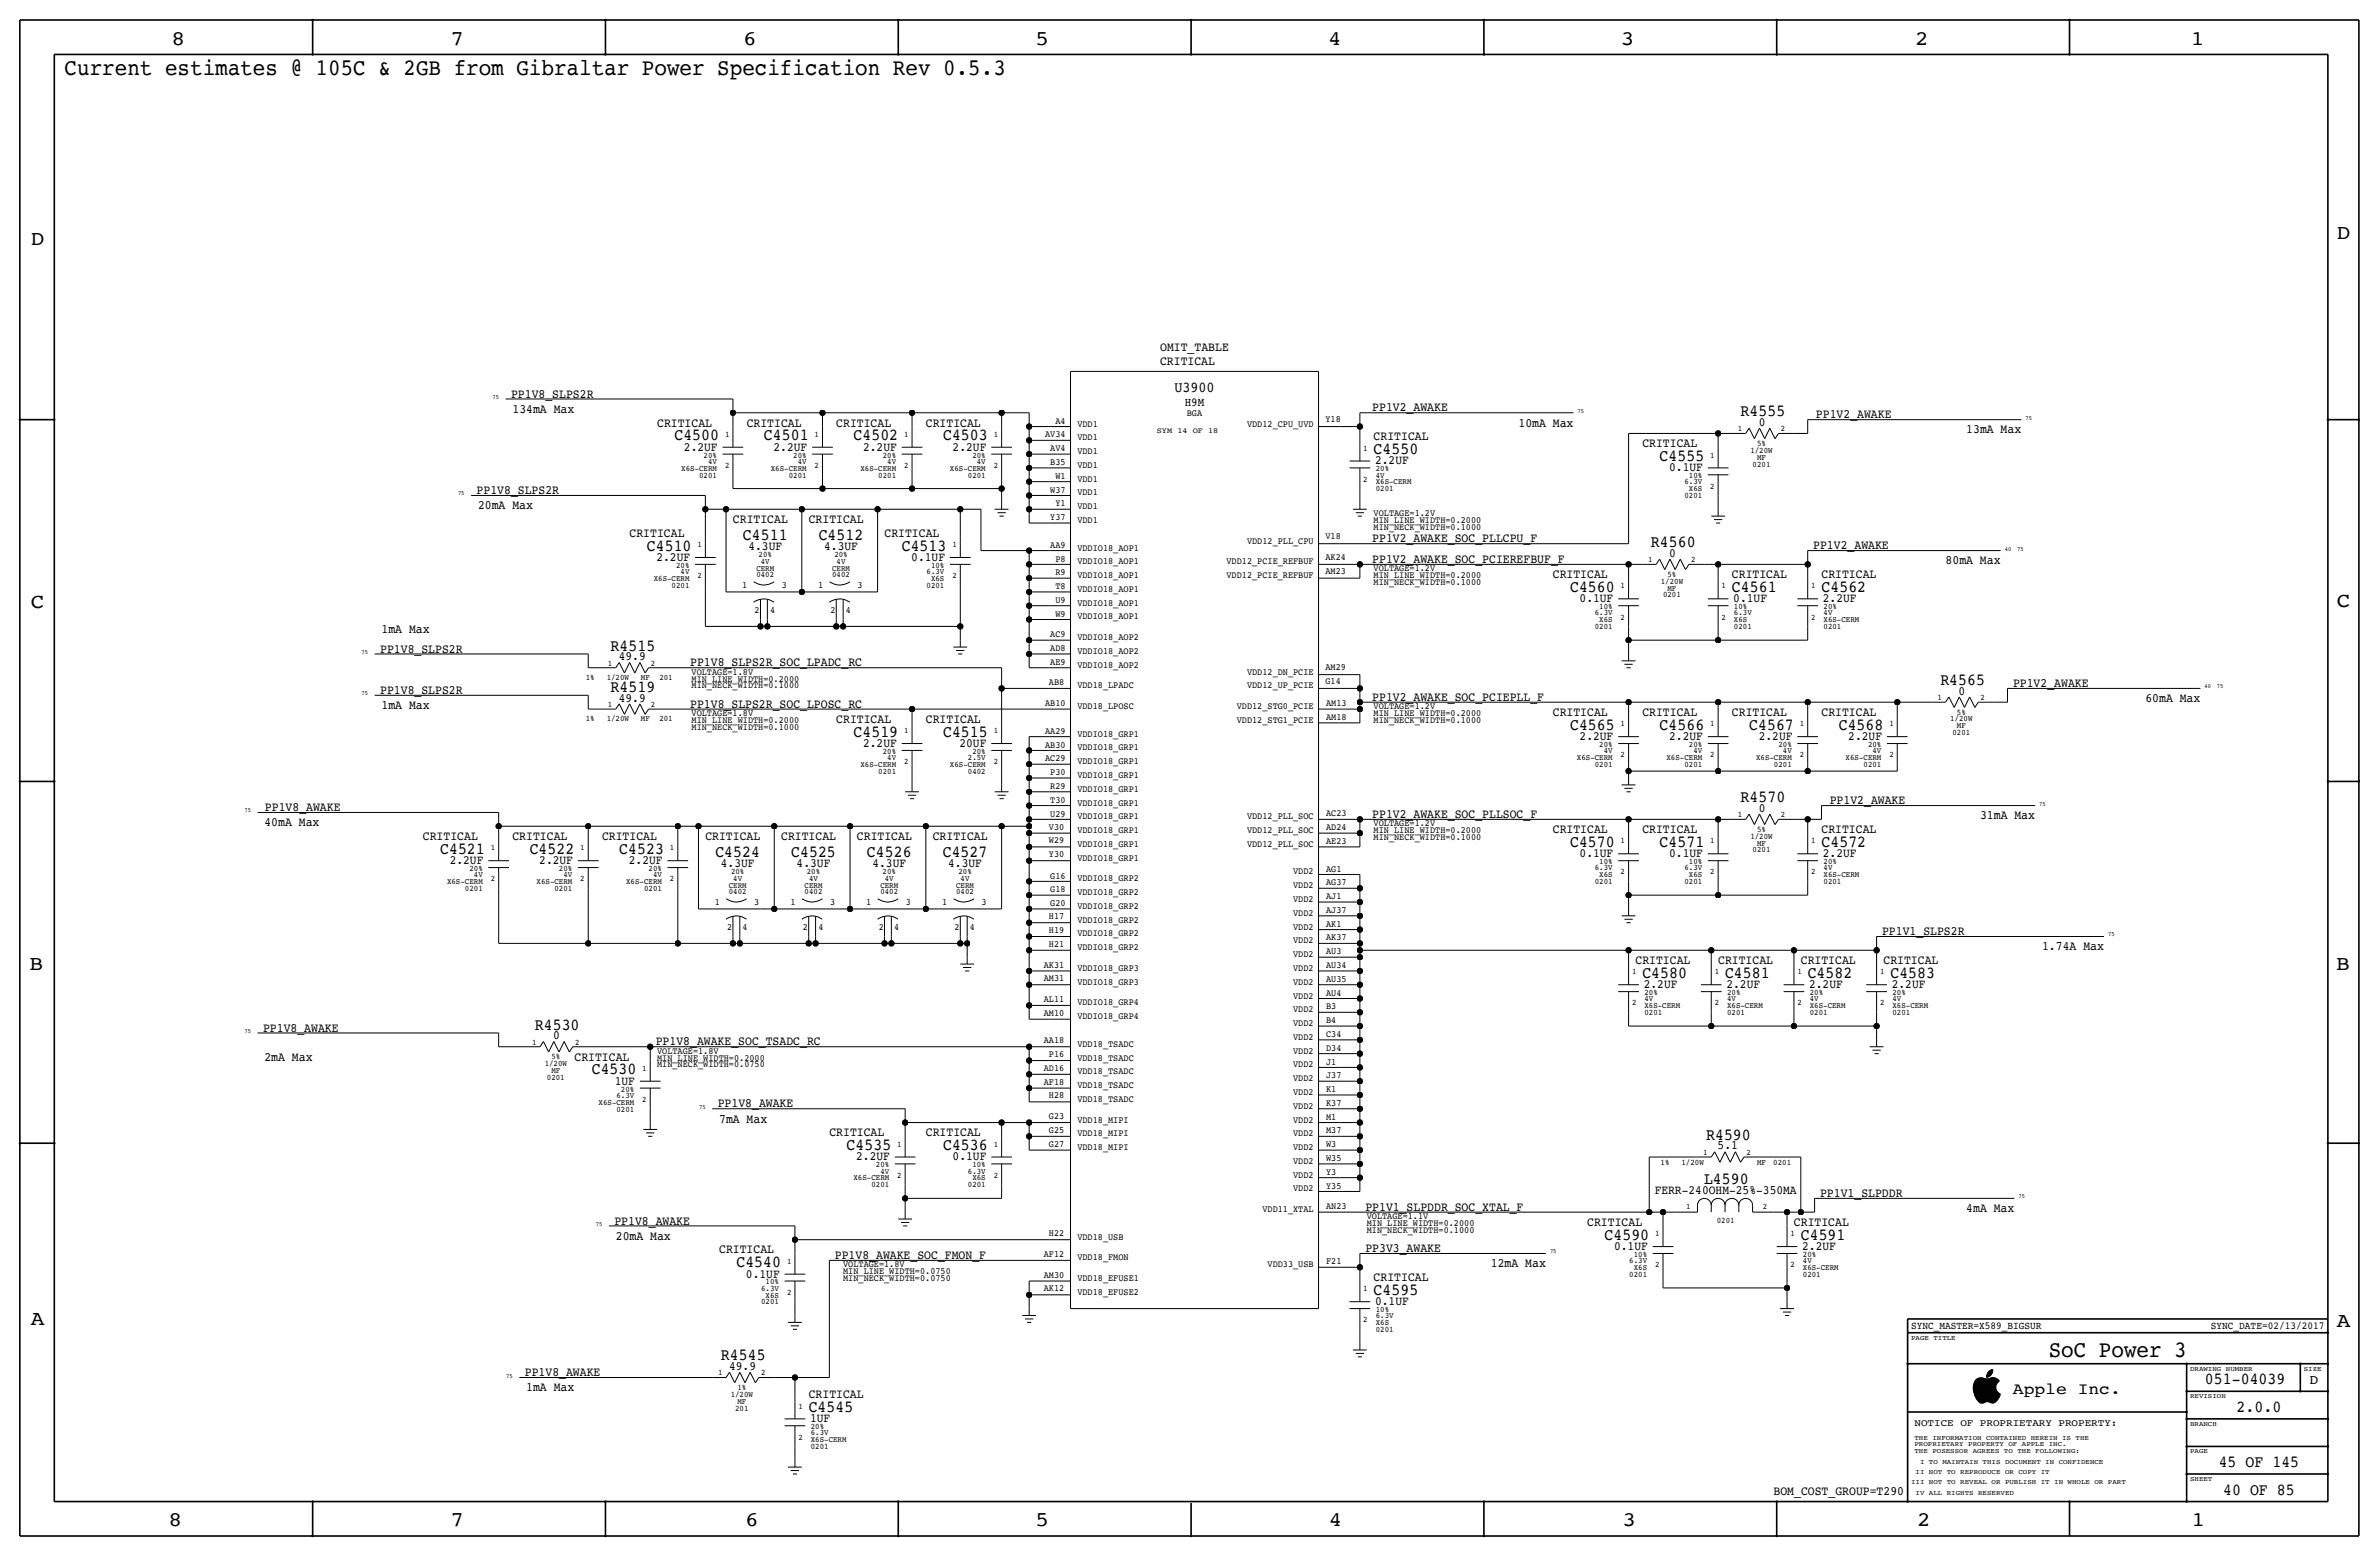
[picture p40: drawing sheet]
<svg xmlns="http://www.w3.org/2000/svg" width="877mm" height="574mm" viewBox="0 0 877 574" stroke-linecap="round" stroke-linejoin="round" font-family="sans-serif">
<defs><g id="words">
<g font-size="8.6">
<text x="23.8" y="27.7">Current estimates @ 105C &amp; 2GB from Gibraltar Power Specification Rev 0.5.3</text>
<text x="755.3" y="500.1">SoC Power 3</text>
</g>
<g font-size="7.6">
<text x="63.2" y="16.5">8</text>
<text x="166.1" y="16.5">7</text>
<text x="274" y="16.5">6</text>
<text x="381.7" y="16.5">5</text>
<text x="489.7" y="16.5">4</text>
<text x="597.6" y="16.5">3</text>
<text x="706.1" y="16.5">2</text>
<text x="807.7" y="16.5">1</text>
<text x="861.5" y="88.1">D</text>
<text x="11.4" y="90.4">D</text>
<text x="11.4" y="224.3">C</text>
<text x="861.5" y="223.8">C</text>
<text x="10.8" y="357.6">B</text>
<text x="861.3" y="357.4">B</text>
<text x="11.3" y="488.4">A</text>
<text x="861.5" y="489.2">A</text>
<text x="62.2" y="562.6">8</text>
<text x="166" y="562.6">7</text>
<text x="274.8" y="562.6">6</text>
<text x="381.7" y="562.6">5</text>
<text x="489.9" y="562.6">4</text>
<text x="598.1" y="562.6">3</text>
<text x="706.8" y="562.6">2</text>
<text x="807.9" y="562.6">1</text>
</g>
<g font-size="6.2">
<text x="641.7" y="153.4">R4555</text>
<text x="248.6" y="162.3">C4500</text>
<text x="281.6" y="162.3">C4501</text>
<text x="314.7" y="162.3">C4502</text>
<text x="347.7" y="162.3">C4503</text>
<text x="506.4" y="167.4">C4550</text>
<text x="611.8" y="169.9">C4555</text>
<text x="238.5" y="202.9">C4510</text>
<text x="273.9" y="198.9">C4511</text>
<text x="301.8" y="198.9">C4512</text>
<text x="332.4" y="202.9">C4513</text>
<text x="608.7" y="201.7">R4560</text>
<text x="578.8" y="218.2">C4560</text>
<text x="638.5" y="218.2">C4561</text>
<text x="671.5" y="218.2">C4562</text>
<text x="225.1" y="239.8">R4515</text>
<text x="225.1" y="255">R4519</text>
<text x="715.3" y="252.5">R4565</text>
<text x="578.8" y="269">C4565</text>
<text x="611.8" y="269">C4566</text>
<text x="644.9" y="269">C4567</text>
<text x="677.9" y="269">C4568</text>
<text x="314.7" y="271.5">C4519</text>
<text x="347.7" y="271.5">C4515</text>
<text x="641.7" y="295.7">R4570</text>
<text x="162.3" y="314.7">C4521</text>
<text x="195.3" y="314.7">C4522</text>
<text x="228.3" y="314.7">C4523</text>
<text x="263.7" y="315.7">C4524</text>
<text x="291.7" y="315.7">C4525</text>
<text x="319.6" y="315.7">C4526</text>
<text x="347.6" y="315.7">C4527</text>
<text x="578.8" y="312.2">C4570</text>
<text x="611.8" y="312.2">C4571</text>
<text x="671.5" y="312.2">C4572</text>
<text x="605.5" y="360.4">C4580</text>
<text x="636" y="360.4">C4581</text>
<text x="666.4" y="360.4">C4582</text>
<text x="696.9" y="360.4">C4583</text>
<text x="197.2" y="379.5">R4530</text>
<text x="218.1" y="396">C4530</text>
<text x="312.1" y="423.9">C4535</text>
<text x="347.7" y="423.9">C4536</text>
<text x="629" y="420.1">R4590</text>
<text x="628.2" y="436.4">L4590</text>
<text x="591.5" y="456.9">C4590</text>
<text x="663.9" y="456.9">C4591</text>
<text x="271.5" y="467.1">C4540</text>
<text x="506.4" y="477.3">C4595</text>
<text x="265.8" y="501.4">R4545</text>
<text x="812.9" y="510.3">051-04039</text>
<text x="298.1" y="520.4">C4545</text>
<text x="824.6" y="520.4">2.0.0</text>
<text x="818" y="540.8">45 OF 145</text>
<text x="819.6" y="550.9">40 OF 85</text>
</g>
<text font-size="6" x="742.1" y="513.9">Apple Inc.</text>
<text font-size="5.6" x="432.9" y="144.5">U3900</text>
<text font-size="5" x="851.5" y="510.3">D</text>
<g font-size="4.7">
<text x="427.7" y="129.3">OMIT_TABLE</text>
<text x="427.7" y="134.4">CRITICAL</text>
<text x="188.4" y="146.6">PP1V8_SLPS2R</text>
<text x="188.9" y="152.2">134mA Max</text>
<text x="505.9" y="151.6">PP1V2_AWAKE</text>
<text x="669.5" y="154.2">PP1V2_AWAKE</text>
<text x="242.3" y="157.2">CRITICAL</text>
<text x="275.3" y="157.2">CRITICAL</text>
<text x="308.3" y="157.2">CRITICAL</text>
<text x="341.3" y="157.2">CRITICAL</text>
<text x="559.8" y="157.2">10mA Max</text>
<text x="648.4" y="157">0</text>
<text x="724.9" y="159.8">13mA Max</text>
<text x="252.1" y="166.1">2.2UF</text>
<text x="285.2" y="166.1">2.2UF</text>
<text x="318.2" y="166.1">2.2UF</text>
<text x="351.2" y="166.1">2.2UF</text>
<text x="506.4" y="162.3">CRITICAL</text>
<text x="605.5" y="164.8">CRITICAL</text>
<text x="506.9" y="171.2">2.2UF</text>
<text x="615.4" y="173.7">0.1UF</text>
<text x="175.7" y="182.1">PP1V8_SLPS2R</text>
<text x="176.2" y="187.7">20mA Max</text>
<text x="232.1" y="197.9">CRITICAL</text>
<text x="270.2" y="192.8">CRITICAL</text>
<text x="298.1" y="192.8">CRITICAL</text>
<text x="326.1" y="197.9">CRITICAL</text>
<text x="275.9" y="202.7">4.3UF</text>
<text x="303.8" y="202.7">4.3UF</text>
<text x="505.9" y="199.9">PP1V2_AWAKE_SOC_PLLCPU_F</text>
<text x="668.5" y="202.4">PP1V2_AWAKE</text>
<text x="242" y="206.8">2.2UF</text>
<text x="336" y="206.8">0.1UF</text>
<text x="505.9" y="207.5">PP1V2_AWAKE_SOC_PCIEREFBUF_F</text>
<text x="615.4" y="205.2">0</text>
<text x="717.3" y="208">80mA Max</text>
<text x="572.5" y="213.1">CRITICAL</text>
<text x="638.5" y="213.1">CRITICAL</text>
<text x="671.5" y="213.1">CRITICAL</text>
<text x="582.3" y="222">0.1UF</text>
<text x="639" y="222">0.1UF</text>
<text x="672" y="222">2.2UF</text>
<text x="140.7" y="233.4">1mA Max</text>
<text x="140.2" y="240.5">PP1V8_SLPS2R</text>
<text x="228.1" y="243.3">49.9</text>
<text x="254.5" y="245.6">PP1V8_SLPS2R_SOC_LPADC_RC</text>
<text x="140.2" y="255.8">PP1V8_SLPS2R</text>
<text x="722.1" y="256">0</text>
<text x="742.1" y="253.2">PP1V2_AWAKE</text>
<text x="140.7" y="261.4">1mA Max</text>
<text x="228.1" y="258.6">49.9</text>
<text x="254.5" y="260.9">PP1V8_SLPS2R_SOC_LPOSC_RC</text>
<text x="505.9" y="258.3">PP1V2_AWAKE_SOC_PCIEPLL_F</text>
<text x="572.5" y="263.9">CRITICAL</text>
<text x="605.5" y="263.9">CRITICAL</text>
<text x="638.5" y="263.9">CRITICAL</text>
<text x="671.5" y="263.9">CRITICAL</text>
<text x="790.9" y="258.8">60mA Max</text>
<text x="308.3" y="266.4">CRITICAL</text>
<text x="341.3" y="266.4">CRITICAL</text>
<text x="318.2" y="275.3">2.2UF</text>
<text x="353.7" y="275.3">20UF</text>
<text x="582.3" y="272.8">2.2UF</text>
<text x="615.4" y="272.8">2.2UF</text>
<text x="648.4" y="272.8">2.2UF</text>
<text x="681.4" y="272.8">2.2UF</text>
<text x="97.7" y="299">PP1V8_AWAKE</text>
<text x="648.4" y="299.2">0</text>
<text x="674.6" y="296.4">PP1V2_AWAKE</text>
<text x="97.5" y="304.5">40mA Max</text>
<text x="505.9" y="301.5">PP1V2_AWAKE_SOC_PLLSOC_F</text>
<text x="730" y="302">31mA Max</text>
<text x="155.9" y="309.6">CRITICAL</text>
<text x="188.9" y="309.6">CRITICAL</text>
<text x="221.9" y="309.6">CRITICAL</text>
<text x="260" y="309.6">CRITICAL</text>
<text x="288" y="309.6">CRITICAL</text>
<text x="315.9" y="309.6">CRITICAL</text>
<text x="343.9" y="309.6">CRITICAL</text>
<text x="572.5" y="307.1">CRITICAL</text>
<text x="605.5" y="307.1">CRITICAL</text>
<text x="671.5" y="307.1">CRITICAL</text>
<text x="582.3" y="316">0.1UF</text>
<text x="615.4" y="316">0.1UF</text>
<text x="672" y="316">2.2UF</text>
<text x="165.8" y="318.5">2.2UF</text>
<text x="198.8" y="318.5">2.2UF</text>
<text x="231.8" y="318.5">2.2UF</text>
<text x="265.7" y="319.5">4.3UF</text>
<text x="293.7" y="319.5">4.3UF</text>
<text x="321.6" y="319.5">4.3UF</text>
<text x="349.6" y="319.5">4.3UF</text>
<text x="693.9" y="344.7">PP1V1_SLPS2R</text>
<text x="752.9" y="350.3">1.74A Max</text>
<text x="602.9" y="355.3">CRITICAL</text>
<text x="633.4" y="355.3">CRITICAL</text>
<text x="663.9" y="355.3">CRITICAL</text>
<text x="694.4" y="355.3">CRITICAL</text>
<text x="606" y="364.2">2.2UF</text>
<text x="636.5" y="364.2">2.2UF</text>
<text x="667" y="364.2">2.2UF</text>
<text x="697.4" y="364.2">2.2UF</text>
<text x="97" y="380.2">PP1V8_AWAKE</text>
<text x="203.9" y="383">0</text>
<text x="241.8" y="385.3">PP1V8_AWAKE_SOC_TSADC_RC</text>
<text x="97.5" y="390.9">2mA Max</text>
<text x="211.8" y="390.9">CRITICAL</text>
<text x="226.7" y="399.8">1UF</text>
<text x="264.6" y="408.2">PP1V8_AWAKE</text>
<text x="265.1" y="413.8">7mA Max</text>
<text x="305.8" y="418.8">CRITICAL</text>
<text x="341.3" y="418.8">CRITICAL</text>
<text x="633.2" y="423.7">5.1</text>
<text x="315.6" y="427.7">2.2UF</text>
<text x="351.2" y="427.7">0.1UF</text>
<text x="610" y="439.9">FERR-240OHM-25%-350MA</text>
<text x="671" y="441.2">PP1V1_SLPDDR</text>
<text x="503.4" y="446.3">PP1V1_SLPDDR_SOC_XTAL_F</text>
<text x="724.9" y="446.8">4mA Max</text>
<text x="226.5" y="451.4">PP1V8_AWAKE</text>
<text x="585.2" y="451.9">CRITICAL</text>
<text x="661.4" y="451.9">CRITICAL</text>
<text x="227" y="456.9">20mA Max</text>
<text x="503.4" y="461.5">PP3V3_AWAKE</text>
<text x="595" y="460.8">0.1UF</text>
<text x="664.4" y="460.8">2.2UF</text>
<text x="265.1" y="462">CRITICAL</text>
<text x="307.8" y="464.1">PP1V8_AWAKE_SOC_FMON_F</text>
<text x="549.6" y="467.1">12mA Max</text>
<text x="275" y="470.9">0.1UF</text>
<text x="506.4" y="472.2">CRITICAL</text>
<text x="506.9" y="481.1">0.1UF</text>
<text x="193.5" y="507.2">PP1V8_AWAKE</text>
<text x="268.8" y="505">49.9</text>
<text x="194" y="512.8">1mA Max</text>
<text x="298.1" y="515.4">CRITICAL</text>
<text x="298.7" y="524.3">1UF</text>
<text x="653.8" y="550.9">BOM_COST_GROUP=T290</text>
</g>
<text font-size="4.5" x="436.8" y="149.6">H9M</text>
<g font-size="3.9">
<text x="704.5" y="490">SYNC_MASTER=X589_BIGSUR</text>
<text x="815.1" y="490">SYNC_DATE=02/13/2017</text>
</g>
<text font-size="3.7" x="705.8" y="525.5">NOTICE OF PROPRIETARY PROPERTY:</text>
<g font-size="3.5">
<text x="437.5" y="153.4">BGA</text>
<text x="488.6" y="155.7">Y18</text>
<text x="385.3" y="161.2">AV34</text>
<text x="389.1" y="156.1">A4</text>
<text x="397.2" y="157.2">VDD1</text>
<text x="459.7" y="157.2">VDD12_CPU_UVD</text>
<text x="387.2" y="166.3">AV4</text>
<text x="397.2" y="162.3">VDD1</text>
<text x="397.2" y="167.4">VDD1</text>
<text x="387.2" y="171.4">B35</text>
<text x="397.2" y="172.5">VDD1</text>
<text x="389.1" y="176.5">W1</text>
<text x="397.2" y="177.5">VDD1</text>
<text x="387.2" y="181.5">W37</text>
<text x="397.2" y="182.6">VDD1</text>
<text x="387.2" y="191.7">Y37</text>
<text x="389.1" y="186.6">Y1</text>
<text x="397.2" y="187.7">VDD1</text>
<text x="506.4" y="190.2">VOLTAGE=1.2V</text>
<text x="397.2" y="192.8">VDD1</text>
<text x="506.4" y="195.3">MIN_NECK_WIDTH=0.1000</text>
<text x="506.4" y="192.8">MIN_LINE_WIDTH=0.2000</text>
<text x="387.2" y="201.9">AA9</text>
<text x="397.2" y="202.9">VDDIO18_AOP1</text>
<text x="459.7" y="200.4">VDD12_PLL_CPU</text>
<text x="488.6" y="198.8">V18</text>
<text x="389.1" y="207">P8</text>
<text x="397.2" y="208">VDDIO18_AOP1</text>
<text x="452.2" y="208">VDD12_PCIE_REFBUF</text>
<text x="488.6" y="206.5">AK24</text>
<text x="389.1" y="212.1">R9</text>
<text x="397.2" y="213.1">VDDIO18_AOP1</text>
<text x="452.2" y="213.1">VDD12_PCIE_REFBUF</text>
<text x="488.6" y="211.5">AM23</text>
<text x="506.4" y="210.6">VOLTAGE=1.2V</text>
<text x="506.4" y="213.1">MIN_LINE_WIDTH=0.2000</text>
<text x="506.4" y="215.6">MIN_NECK_WIDTH=0.1000</text>
<text x="273.6" y="216.9">1</text>
<text x="288.2" y="216.9">3</text>
<text x="301.6" y="216.9">1</text>
<text x="316.2" y="216.9">3</text>
<text x="389.1" y="217.1">T8</text>
<text x="397.2" y="218.2">VDDIO18_AOP1</text>
<text x="278.2" y="226.1">2</text>
<text x="283.9" y="226.1">4</text>
<text x="306.2" y="226.1">2</text>
<text x="311.9" y="226.1">4</text>
<text x="389.1" y="227.3">W9</text>
<text x="389.1" y="222.2">U9</text>
<text x="397.2" y="223.3">VDDIO18_AOP1</text>
<text x="397.2" y="228.3">VDDIO18_AOP1</text>
<text x="387.2" y="234.9">AC9</text>
<text x="397.2" y="236">VDDIO18_AOP2</text>
<text x="387.2" y="245.1">AE9</text>
<text x="387.2" y="240">AD8</text>
<text x="397.2" y="241">VDDIO18_AOP2</text>
<text x="255" y="251.2">MIN_LINE_WIDTH=0.2000</text>
<text x="255" y="248.7">VOLTAGE=1.8V</text>
<text x="397.2" y="246.1">VDDIO18_AOP2</text>
<text x="459.7" y="248.7">VDD12_DN_PCIE</text>
<text x="488.6" y="247.1">AM29</text>
<text x="255" y="253.7">MIN_NECK_WIDTH=0.1000</text>
<text x="386.7" y="252.4">AB8</text>
<text x="397.2" y="253.7">VDD18_LPADC</text>
<text x="459.7" y="253.7">VDD12_UP_PCIE</text>
<text x="488.6" y="252.2">G14</text>
<text x="255" y="263.9">VOLTAGE=1.8V</text>
<text x="385.3" y="260.3">AB10</text>
<text x="397.2" y="261.4">VDD18_LPOSC</text>
<text x="456" y="261.4">VDD12_STG0_PCIE</text>
<text x="488.9" y="260.3">AM13</text>
<text x="506.4" y="263.9">MIN_LINE_WIDTH=0.2000</text>
<text x="506.4" y="261.4">VOLTAGE=1.2V</text>
<text x="255" y="269">MIN_NECK_WIDTH=0.1000</text>
<text x="255" y="266.4">MIN_LINE_WIDTH=0.2000</text>
<text x="456" y="266.4">VDD12_STG1_PCIE</text>
<text x="488.9" y="265.4">AM18</text>
<text x="506.4" y="266.4">MIN_NECK_WIDTH=0.1000</text>
<text x="385.3" y="275.6">AB30</text>
<text x="385.3" y="270.5">AA29</text>
<text x="397.2" y="271.5">VDDIO18_GRP1</text>
<text x="385.3" y="280.7">AC29</text>
<text x="397.2" y="276.6">VDDIO18_GRP1</text>
<text x="397.2" y="281.7">VDDIO18_GRP1</text>
<text x="387.2" y="285.7">P30</text>
<text x="397.2" y="286.8">VDDIO18_GRP1</text>
<text x="387.2" y="290.8">R29</text>
<text x="397.2" y="291.9">VDDIO18_GRP1</text>
<text x="387.2" y="295.9">T30</text>
<text x="397.2" y="296.9">VDDIO18_GRP1</text>
<text x="386.7" y="305.8">V30</text>
<text x="387.2" y="301">U29</text>
<text x="397.2" y="302">VDDIO18_GRP1</text>
<text x="459.7" y="302">VDD12_PLL_SOC</text>
<text x="488.9" y="301">AC23</text>
<text x="506.4" y="304.5">VOLTAGE=1.2V</text>
<text x="386.7" y="310.9">W29</text>
<text x="397.2" y="307.1">VDDIO18_GRP1</text>
<text x="459.7" y="307.1">VDD12_PLL_SOC</text>
<text x="488.9" y="311.1">AE23</text>
<text x="488.9" y="306">AD24</text>
<text x="506.4" y="307.1">MIN_LINE_WIDTH=0.2000</text>
<text x="506.4" y="309.6">MIN_NECK_WIDTH=0.1000</text>
<text x="386.7" y="316">Y30</text>
<text x="397.2" y="312.2">VDDIO18_GRP1</text>
<text x="397.2" y="317.2">VDDIO18_GRP1</text>
<text x="459.7" y="312.2">VDD12_PLL_SOC</text>
<text x="387.2" y="323.8">G16</text>
<text x="476.8" y="322.3">VDD2</text>
<text x="488.9" y="321.2">AG1</text>
<text x="387.2" y="328.9">G18</text>
<text x="397.2" y="324.9">VDDIO18_GRP2</text>
<text x="397.2" y="329.9">VDDIO18_GRP2</text>
<text x="476.8" y="327.4">VDD2</text>
<text x="488.9" y="326.3">AG37</text>
<text x="263.5" y="333.8">1</text>
<text x="278.1" y="333.8">3</text>
<text x="291.4" y="333.8">1</text>
<text x="306" y="333.8">3</text>
<text x="319.4" y="333.8">1</text>
<text x="334" y="333.8">3</text>
<text x="347.3" y="333.8">1</text>
<text x="361.9" y="333.8">3</text>
<text x="387.2" y="334">G20</text>
<text x="397.2" y="335">VDDIO18_GRP2</text>
<text x="476.8" y="332.5">VDD2</text>
<text x="488.9" y="331.4">AJ1</text>
<text x="386.7" y="338.8">H17</text>
<text x="397.2" y="340.1">VDDIO18_GRP2</text>
<text x="476.8" y="337.6">VDD2</text>
<text x="488.9" y="341.6">AK1</text>
<text x="488.9" y="336.5">AJ37</text>
<text x="268.1" y="342.9">2</text>
<text x="273.8" y="342.9">4</text>
<text x="296" y="342.9">2</text>
<text x="301.7" y="342.9">4</text>
<text x="323.9" y="342.9">2</text>
<text x="329.6" y="342.9">4</text>
<text x="351.9" y="342.9">2</text>
<text x="357.6" y="342.9">4</text>
<text x="386.7" y="343.9">H19</text>
<text x="397.2" y="345.2">VDDIO18_GRP2</text>
<text x="476.8" y="342.7">VDD2</text>
<text x="476.8" y="347.7">VDD2</text>
<text x="488.9" y="346.6">AK37</text>
<text x="386.7" y="349">H21</text>
<text x="397.2" y="350.3">VDDIO18_GRP2</text>
<text x="476.8" y="352.8">VDD2</text>
<text x="488.9" y="351.7">AU3</text>
<text x="384.8" y="356.6">AK31</text>
<text x="397.2" y="357.9">VDDIO18_GRP3</text>
<text x="476.8" y="357.9">VDD2</text>
<text x="488.9" y="356.8">AU34</text>
<text x="384.8" y="361.7">AM31</text>
<text x="397.2" y="363">VDDIO18_GRP3</text>
<text x="476.8" y="363">VDD2</text>
<text x="488.9" y="361.9">AU35</text>
<text x="384.8" y="369.3">AL11</text>
<text x="397.2" y="370.6">VDDIO18_GRP4</text>
<text x="476.8" y="368.1">VDD2</text>
<text x="488.9" y="367">AU4</text>
<text x="384.8" y="374.4">AM10</text>
<text x="397.2" y="375.7">VDDIO18_GRP4</text>
<text x="476.8" y="373.1">VDD2</text>
<text x="488.9" y="377.1">B4</text>
<text x="488.9" y="372.1">B3</text>
<text x="476.8" y="383.3">VDD2</text>
<text x="476.8" y="378.2">VDD2</text>
<text x="488.9" y="382.2">C34</text>
<text x="242.3" y="388.4">VOLTAGE=1.8V</text>
<text x="384.8" y="384.5">AA18</text>
<text x="386.7" y="389.6">P16</text>
<text x="397.2" y="385.8">VDD18_TSADC</text>
<text x="476.8" y="388.4">VDD2</text>
<text x="488.9" y="387.3">D34</text>
<text x="242.3" y="393.4">MIN_NECK_WIDTH=0.0750</text>
<text x="242.3" y="390.9">MIN_LINE_WIDTH=0.2000</text>
<text x="384.8" y="394.7">AD16</text>
<text x="397.2" y="396">VDD18_TSADC</text>
<text x="397.2" y="390.9">VDD18_TSADC</text>
<text x="476.8" y="393.5">VDD2</text>
<text x="488.9" y="392.4">J1</text>
<text x="384.8" y="399.8">AF18</text>
<text x="397.2" y="401.1">VDD18_TSADC</text>
<text x="476.8" y="398.5">VDD2</text>
<text x="488.9" y="397.5">J37</text>
<text x="386.7" y="404.9">H28</text>
<text x="397.2" y="406.2">VDD18_TSADC</text>
<text x="476.8" y="403.6">VDD2</text>
<text x="488.9" y="407.6">K37</text>
<text x="488.9" y="402.5">K1</text>
<text x="386.7" y="412.5">G23</text>
<text x="397.2" y="413.8">VDD18_MIPI</text>
<text x="476.8" y="413.8">VDD2</text>
<text x="476.8" y="408.7">VDD2</text>
<text x="488.9" y="412.7">M1</text>
<text x="386.7" y="417.5">G25</text>
<text x="397.2" y="418.8">VDD18_MIPI</text>
<text x="476.8" y="418.9">VDD2</text>
<text x="488.9" y="417.8">M37</text>
<text x="386.7" y="422.6">G27</text>
<text x="397.2" y="423.9">VDD18_MIPI</text>
<text x="476.8" y="423.9">VDD2</text>
<text x="488.9" y="422.9">W3</text>
<text x="476.8" y="429">VDD2</text>
<text x="488.9" y="428">W35</text>
<text x="476.8" y="434.1">VDD2</text>
<text x="488.9" y="433">Y3</text>
<text x="476.8" y="439.2">VDD2</text>
<text x="488.9" y="438.1">Y35</text>
<text x="465.4" y="446.8">VDD11_XTAL</text>
<text x="488.9" y="445.7">AN23</text>
<text x="503.9" y="449.3">VOLTAGE=1.1V</text>
<text x="386.7" y="455.7">H22</text>
<text x="503.9" y="451.9">MIN_LINE_WIDTH=0.2000</text>
<text x="503.9" y="454.4">MIN_NECK_WIDTH=0.1000</text>
<text x="397.2" y="456.9">VDD18_USB</text>
<text x="310.8" y="467.1">VOLTAGE=1.8V</text>
<text x="384.8" y="463.3">AF12</text>
<text x="397.2" y="464.6">VDD18_FMON</text>
<text x="467.3" y="467.1">VDD33_USB</text>
<text x="488.9" y="466.1">F21</text>
<text x="310.8" y="472.2">MIN_NECK_WIDTH=0.0750</text>
<text x="310.8" y="469.6">MIN_LINE_WIDTH=0.0750</text>
<text x="384.8" y="470.9">AM30</text>
<text x="397.2" y="472.2">VDD18_EFUSE1</text>
<text x="384.8" y="476">AK12</text>
<text x="397.2" y="477.3">VDD18_EFUSE2</text>
</g>
<g font-size="3.1">
<text x="267.3" y="161">1</text>
<text x="300.3" y="161">1</text>
<text x="333.3" y="161">1</text>
<text x="366.3" y="161">1</text>
<text x="640.7" y="159">1</text>
<text x="656.5" y="159">2</text>
<text x="502.6" y="166.1">1</text>
<text x="645.3" y="166.9">1/20W</text>
<text x="647.8" y="164.3">5%</text>
<text x="251.2" y="173.5">X6S-CERM</text>
<text x="259.4" y="168.7">20%</text>
<text x="261.1" y="170.9">4V</text>
<text x="267.3" y="172.5">2</text>
<text x="284.2" y="173.5">X6S-CERM</text>
<text x="292.4" y="168.7">20%</text>
<text x="294.1" y="170.9">4V</text>
<text x="300.3" y="172.5">2</text>
<text x="317.2" y="173.5">X6S-CERM</text>
<text x="325.5" y="168.7">20%</text>
<text x="327.1" y="170.9">4V</text>
<text x="333.3" y="172.5">2</text>
<text x="350.2" y="173.5">X6S-CERM</text>
<text x="358.5" y="168.7">20%</text>
<text x="360.1" y="170.9">4V</text>
<text x="366.3" y="172.5">2</text>
<text x="507.2" y="173.7">20%</text>
<text x="630.5" y="168.7">1</text>
<text x="646.1" y="172">0201</text>
<text x="647.8" y="169.4">MF</text>
<text x="257.8" y="176">0201</text>
<text x="290.8" y="176">0201</text>
<text x="323.8" y="176">0201</text>
<text x="356.8" y="176">0201</text>
<text x="502.6" y="177.5">2</text>
<text x="507.2" y="178.6">X6S-CERM</text>
<text x="507.2" y="176">4V</text>
<text x="621" y="178.6">6.3V</text>
<text x="622.6" y="176.3">10%</text>
<text x="507.2" y="181.1">0201</text>
<text x="621" y="183.6">0201</text>
<text x="622.6" y="181.1">X6S</text>
<text x="630.5" y="180.1">2</text>
<text x="257.1" y="201.7">1</text>
<text x="351.1" y="201.7">1</text>
<text x="249.3" y="209.3">20%</text>
<text x="279.7" y="205.2">20%</text>
<text x="280.5" y="207.8">4V</text>
<text x="307.6" y="205.2">20%</text>
<text x="308.4" y="207.8">4V</text>
<text x="343.2" y="209.3">10%</text>
<text x="607.6" y="207.3">1</text>
<text x="623.5" y="207.3">2</text>
<text x="241" y="214.1">X6S-CERM</text>
<text x="250.9" y="211.6">4V</text>
<text x="257.1" y="213.1">2</text>
<text x="278.8" y="210.3">CERM</text>
<text x="278.8" y="212.9">0402</text>
<text x="306.8" y="210.3">CERM</text>
<text x="306.8" y="212.9">0402</text>
<text x="341.6" y="211.6">6.3V</text>
<text x="343.2" y="214.1">X6S</text>
<text x="351.1" y="213.1">2</text>
<text x="612.3" y="215.1">1/20W</text>
<text x="614.8" y="212.6">5%</text>
<text x="247.6" y="216.7">0201</text>
<text x="341.6" y="216.7">0201</text>
<text x="597.5" y="216.9">1</text>
<text x="613.1" y="220.2">0201</text>
<text x="614.8" y="217.7">MF</text>
<text x="634.7" y="216.9">1</text>
<text x="667.7" y="216.9">1</text>
<text x="588" y="226.8">6.3V</text>
<text x="589.6" y="224.5">10%</text>
<text x="639.3" y="226.8">6.3V</text>
<text x="639.3" y="224.5">10%</text>
<text x="672.3" y="226.8">4V</text>
<text x="672.3" y="224.5">20%</text>
<text x="588" y="231.9">0201</text>
<text x="589.6" y="229.4">X6S</text>
<text x="597.5" y="228.3">2</text>
<text x="634.7" y="228.3">2</text>
<text x="639.3" y="229.4">X6S</text>
<text x="639.3" y="231.9">0201</text>
<text x="667.7" y="228.3">2</text>
<text x="672.3" y="229.4">X6S-CERM</text>
<text x="672.3" y="231.9">0201</text>
<text x="224.1" y="245.4">1</text>
<text x="240" y="245.4">2</text>
<text x="216" y="250.7">1%</text>
<text x="223.7" y="250.7">1/20W</text>
<text x="236.3" y="250.7">MF</text>
<text x="243.1" y="250.7">201</text>
<text x="224.1" y="260.6">1</text>
<text x="240" y="260.6">2</text>
<text x="714.3" y="258.1">1</text>
<text x="721.4" y="263.4">5%</text>
<text x="730.2" y="258.1">2</text>
<text x="216" y="265.9">1%</text>
<text x="223.7" y="265.9">1/20W</text>
<text x="236.3" y="265.9">MF</text>
<text x="243.1" y="265.9">201</text>
<text x="597.5" y="267.7">1</text>
<text x="630.5" y="267.7">1</text>
<text x="663.5" y="267.7">1</text>
<text x="696.5" y="267.7">1</text>
<text x="719" y="265.9">1/20W</text>
<text x="721.4" y="268.5">MF</text>
<text x="333.3" y="270.3">1</text>
<text x="366.3" y="270.3">1</text>
<text x="589.6" y="275.3">20%</text>
<text x="622.6" y="275.3">20%</text>
<text x="655.7" y="275.3">20%</text>
<text x="688.7" y="275.3">20%</text>
<text x="719.8" y="271">0201</text>
<text x="325.5" y="277.9">20%</text>
<text x="327.1" y="280.2">4V</text>
<text x="333.3" y="281.7">2</text>
<text x="356.8" y="280.2">2.5V</text>
<text x="358.5" y="277.9">20%</text>
<text x="366.3" y="281.7">2</text>
<text x="581.4" y="280.2">X6S-CERM</text>
<text x="591.3" y="277.6">4V</text>
<text x="597.5" y="279.1">2</text>
<text x="614.4" y="280.2">X6S-CERM</text>
<text x="624.3" y="277.6">4V</text>
<text x="630.5" y="279.1">2</text>
<text x="647.4" y="280.2">X6S-CERM</text>
<text x="657.3" y="277.6">4V</text>
<text x="663.5" y="279.1">2</text>
<text x="680.4" y="280.2">X6S-CERM</text>
<text x="690.3" y="277.6">4V</text>
<text x="696.5" y="279.1">2</text>
<text x="317.2" y="282.7">X6S-CERM</text>
<text x="323.8" y="285.2">0201</text>
<text x="350.2" y="282.7">X6S-CERM</text>
<text x="356.8" y="285.2">0402</text>
<text x="588" y="282.7">0201</text>
<text x="621" y="282.7">0201</text>
<text x="654" y="282.7">0201</text>
<text x="687" y="282.7">0201</text>
<text x="640.7" y="301.2">1</text>
<text x="656.5" y="301.2">2</text>
<text x="597.5" y="310.9">1</text>
<text x="630.5" y="310.9">1</text>
<text x="645.3" y="309.1">1/20W</text>
<text x="647.8" y="311.7">MF</text>
<text x="647.8" y="306.6">5%</text>
<text x="667.7" y="310.9">1</text>
<text x="180.9" y="313.4">1</text>
<text x="213.9" y="313.4">1</text>
<text x="247" y="313.4">1</text>
<text x="646.1" y="314.2">0201</text>
<text x="173.1" y="321.1">20%</text>
<text x="174.7" y="323.3">4V</text>
<text x="206.1" y="321.1">20%</text>
<text x="207.7" y="323.3">4V</text>
<text x="239.1" y="321.1">20%</text>
<text x="240.7" y="323.3">4V</text>
<text x="269.5" y="322.1">20%</text>
<text x="297.4" y="322.1">20%</text>
<text x="325.4" y="322.1">20%</text>
<text x="353.3" y="322.1">20%</text>
<text x="588" y="320.8">6.3V</text>
<text x="589.6" y="323.3">X6S</text>
<text x="589.6" y="318.5">10%</text>
<text x="597.5" y="322.3">2</text>
<text x="621" y="320.8">6.3V</text>
<text x="622.6" y="323.3">X6S</text>
<text x="622.6" y="318.5">10%</text>
<text x="630.5" y="322.3">2</text>
<text x="667.7" y="322.3">2</text>
<text x="672.3" y="323.3">X6S-CERM</text>
<text x="672.3" y="320.8">4V</text>
<text x="672.3" y="318.5">20%</text>
<text x="164.8" y="325.9">X6S-CERM</text>
<text x="171.4" y="328.4">0201</text>
<text x="180.9" y="324.9">2</text>
<text x="197.8" y="325.9">X6S-CERM</text>
<text x="204.4" y="328.4">0201</text>
<text x="213.9" y="324.9">2</text>
<text x="230.8" y="325.9">X6S-CERM</text>
<text x="237.4" y="328.4">0201</text>
<text x="247" y="324.9">2</text>
<text x="268.7" y="329.7">0402</text>
<text x="268.7" y="327.2">CERM</text>
<text x="270.3" y="324.6">4V</text>
<text x="296.6" y="329.7">0402</text>
<text x="296.6" y="327.2">CERM</text>
<text x="298.3" y="324.6">4V</text>
<text x="324.6" y="329.7">0402</text>
<text x="324.6" y="327.2">CERM</text>
<text x="326.2" y="324.6">4V</text>
<text x="352.5" y="329.7">0402</text>
<text x="352.5" y="327.2">CERM</text>
<text x="354.2" y="324.6">4V</text>
<text x="588" y="325.9">0201</text>
<text x="621" y="325.9">0201</text>
<text x="672.3" y="325.9">0201</text>
<text x="601.7" y="359.2">1</text>
<text x="632.2" y="359.2">1</text>
<text x="662.6" y="359.2">1</text>
<text x="693.1" y="359.2">1</text>
<text x="601.7" y="370.6">2</text>
<text x="606.2" y="371.6">X6S-CERM</text>
<text x="606.2" y="366.8">20%</text>
<text x="606.2" y="369.1">4V</text>
<text x="632.2" y="370.6">2</text>
<text x="636.7" y="369.1">4V</text>
<text x="636.7" y="366.8">20%</text>
<text x="636.7" y="371.6">X6S-CERM</text>
<text x="662.6" y="370.6">2</text>
<text x="667.2" y="366.8">20%</text>
<text x="667.2" y="369.1">4V</text>
<text x="667.2" y="371.6">X6S-CERM</text>
<text x="693.1" y="370.6">2</text>
<text x="697.7" y="369.1">4V</text>
<text x="697.7" y="371.6">X6S-CERM</text>
<text x="697.7" y="366.8">20%</text>
<text x="606.2" y="374.1">0201</text>
<text x="636.7" y="374.1">0201</text>
<text x="667.2" y="374.1">0201</text>
<text x="697.7" y="374.1">0201</text>
<text x="196.2" y="385.1">1</text>
<text x="212" y="385.1">2</text>
<text x="200.8" y="392.9">1/20W</text>
<text x="203.3" y="395.5">MF</text>
<text x="203.3" y="390.4">5%</text>
<text x="236.8" y="394.7">1</text>
<text x="201.6" y="398">0201</text>
<text x="220.7" y="407.2">X6S-CERM</text>
<text x="227.3" y="404.6">6.3V</text>
<text x="228.9" y="402.3">20%</text>
<text x="236.8" y="406.1">2</text>
<text x="227.3" y="409.7">0201</text>
<text x="330.8" y="422.7">1</text>
<text x="366.3" y="422.7">1</text>
<text x="628" y="425.7">1</text>
<text x="643.8" y="425.7">2</text>
<text x="322.9" y="430.3">20%</text>
<text x="358.5" y="430.3">10%</text>
<text x="612.2" y="429.3">1%</text>
<text x="619.9" y="429.3">1/20W</text>
<text x="647.8" y="429.3">MF</text>
<text x="653.7" y="429.3">0201</text>
<text x="314.7" y="435.1">X6S-CERM</text>
<text x="321.3" y="437.6">0201</text>
<text x="324.6" y="432.6">4V</text>
<text x="330.8" y="434.1">2</text>
<text x="356.8" y="437.6">0201</text>
<text x="356.8" y="432.6">6.3V</text>
<text x="358.5" y="435.1">X6S</text>
<text x="366.3" y="434.1">2</text>
<text x="621.6" y="445.5">1</text>
<text x="649.9" y="445.5">2</text>
<text x="610.2" y="455.7">1</text>
<text x="632.9" y="450.9">0201</text>
<text x="660.1" y="455.7">1</text>
<text x="290.1" y="465.8">1</text>
<text x="600.7" y="465.6">6.3V</text>
<text x="602.3" y="463.3">10%</text>
<text x="610.2" y="467.1">2</text>
<text x="660.1" y="467.1">2</text>
<text x="664.7" y="465.6">4V</text>
<text x="664.7" y="463.3">20%</text>
<text x="282.3" y="473.5">10%</text>
<text x="600.7" y="470.7">0201</text>
<text x="602.3" y="468.1">X6S</text>
<text x="664.7" y="468.1">X6S-CERM</text>
<text x="664.7" y="470.7">0201</text>
<text x="280.6" y="475.7">6.3V</text>
<text x="282.3" y="478.3">X6S</text>
<text x="290.1" y="477.3">2</text>
<text x="502.6" y="476">1</text>
<text x="280.6" y="480.8">0201</text>
<text x="507.2" y="485.9">6.3V</text>
<text x="507.2" y="483.6">10%</text>
<text x="502.6" y="487.4">2</text>
<text x="507.2" y="488.4">X6S</text>
<text x="507.2" y="491">0201</text>
<text x="264.7" y="507">1</text>
<text x="280.6" y="507">2</text>
<text x="269.4" y="514.9">1/20W</text>
<text x="271.9" y="512.3">1%</text>
<text x="271" y="519.9">201</text>
<text x="271.9" y="517.4">MF</text>
<text x="294.3" y="519.2">1</text>
<text x="298.9" y="526.8">20%</text>
<text x="294.3" y="530.6">2</text>
<text x="298.9" y="531.6">X6S-CERM</text>
<text x="298.9" y="529.1">6.3V</text>
<text x="298.9" y="534.2">0201</text>
</g>
<text font-size="2.9" x="426.5" y="159.8">SYM 14 OF 18</text>
<g font-size="2.5">
<text x="704.5" y="493.8">PAGE TITLE</text>
<text x="807.4" y="505.2">DRAWING NUMBER</text>
<text x="849.3" y="505.2">SIZE</text>
<text x="807.4" y="515.4">REVISION</text>
<text x="807.4" y="525.5">BRANCH</text>
<text x="705.8" y="533.1">PROPRIETARY PROPERTY OF APPLE INC.</text>
<text x="705.8" y="530.6">THE INFORMATION CONTAINED HEREIN IS THE</text>
<text x="705.8" y="535.7">THE POSESSOR AGREES TO THE FOLLOWING:</text>
<text x="707.8" y="539.5">I TO MAINTAIN THIS DOCUMENT IN CONFIDENCE</text>
<text x="807.4" y="535.7">PAGE</text>
<text x="706.2" y="543.3">II NOT TO REPRODUCE OR COPY IT</text>
<text x="807.4" y="545.8">SHEET</text>
<text x="704.5" y="547.1">III NOT TO REVEAL OR PUBLISH IT IN WHOLE OR PART</text>
<text x="706.2" y="550.9">IV ALL RIGHTS RESERVED</text>
</g>
<g font-size="2.3">
<text x="181.6" y="147.1">75</text>
<text x="581.6" y="152.1">75</text>
<text x="746.7" y="154.7">75</text>
<text x="168.9" y="182.6">75</text>
<text x="739.1" y="202.9">40</text>
<text x="743.7" y="202.9">75</text>
<text x="133.3" y="241">75</text>
<text x="133.3" y="256.3">75</text>
<text x="812.7" y="253.7">40</text>
<text x="817.3" y="253.7">75</text>
<text x="90.1" y="299.5">75</text>
<text x="751.8" y="296.9">75</text>
<text x="777.2" y="345.2">75</text>
<text x="90.1" y="380.7">75</text>
<text x="257.8" y="408.7">75</text>
<text x="744.2" y="441.7">75</text>
<text x="219.7" y="451.9">75</text>
<text x="571.4" y="462">75</text>
<text x="186.6" y="507.7">75</text>
</g>
</g></defs>
<g fill="none" stroke="#000" stroke-width=".37">
<path d="M394.7 136.9h91.4zM394.7 136.9v345.4zM486.1 136.9v345.4zM186.4 147.1h83.8zM270.2 147.1v5zM270.2 152.1h33zM270.2 152.1v5.1zM270.2 157.2v7.6zM303.2 152.1h33zM303.2 152.1v5.1zM303.2 157.2v7.6zM336.2 152.1h33.1z"/>
<path d="M336.2 152.1v5.1zM336.2 157.2v7.6zM369.3 152.1h10.1zM369.3 152.1v5.1zM369.3 157.2v7.6zM379.4 152.1v5.1zM379.4 157.2v5.1zM379.4 157.2h7.6zM387 157.2h7.7zM486.1 157.2h7.6zM493.7 157.2h7.6zM501.3 152.1h78.8z"/>
<path d="M501.3 152.1v5.1zM501.3 157.2v5.1zM600.4 159.8h33zM600.4 159.8v40.6zM633.4 159.8h5.1zM633.4 159.8v5zM638.5 159.8h5.1zM644.9 157.8l1.9 3.9zM644.9 157.8l-1.3 2zM648.7 157.8l-1.9 3.9zM648.7 157.8l1.9 3.9zM652.5 157.8l-1.9 3.9z"/>
<path d="M652.5 157.8l1.9 3.9zM655.7 159.8h5.7zM655.7 159.8l-1.3 1.9zM661.4 159.8h5zM666.4 154.7h78.8zM666.4 154.7v5.1zM266.4 167.4h7.6zM266.4 164.8h7.6zM270.2 175v5.1zM270.2 167.4v7.6zM299.4 164.8h7.6zM299.4 167.4h7.6z"/>
<path d="M303.2 175v5.1zM303.2 167.4v7.6zM332.4 164.8h7.7zM332.4 167.4h7.7zM336.2 175v5.1zM336.2 167.4v7.6zM365.5 164.8h7.6zM365.5 167.4h7.6zM369.3 175v5.1zM369.3 167.4v7.6zM379.4 162.3h7.6zM379.4 167.4h7.6z"/>
<path d="M379.4 172.5h7.6zM379.4 162.3v5.1zM379.4 167.4v5.1zM379.4 172.5v5zM379.4 177.5v5.1zM379.4 177.5h7.6zM387 177.5h7.7zM387 162.3h7.7zM387 167.4h7.7zM387 172.5h7.7zM497.5 172.5h7.7zM497.5 169.9h7.7z"/>
<path d="M501.3 162.3v7.6zM501.3 172.5v7.6zM629.6 175h7.6zM629.6 172.5h7.6zM633.4 164.8v7.7zM633.4 175v7.6zM173.7 182.6h86.3zM260 182.6v5.1zM260 187.7h7.7zM260 187.7v10.2zM260 197.9v7.6zM267.7 187.7h27.9z"/>
<path d="M267.7 187.7v30.5zM270.2 180.1h33zM295.6 187.7h27.9zM295.6 187.7v30.5zM303.2 180.1h33zM323.5 187.7v30.5zM323.5 187.7h30.5zM336.2 180.1h33.1zM354 187.7h7.6zM354 187.7v10.2zM354 197.9v7.6zM361.6 187.7v15.2z"/>
<path d="M366.7 187.7h5.1zM367.7 189h3.1zM368.5 190.2h1.5zM369.3 180.1v5.1zM369.3 185.2v2.5zM379.4 182.6h7.6zM379.4 187.7h7.6zM379.4 192.8h7.6zM379.4 182.6v5.1zM379.4 187.7v5.1zM387 182.6h7.7zM387 187.7h7.7z"/>
<path d="M387 192.8h7.7zM498.8 187.7h5.1zM499.8 189h3.1zM500.6 190.2h1.5zM501.3 180.1v5.1zM501.3 185.2v2.5zM630.9 190.2h5.1zM631.9 191.5h3zM632.7 192.8h1.5zM633.4 182.6v5.1zM633.4 187.7v2.5zM256.2 205.5h7.7z"/>
<path d="M256.2 208h7.7zM260 215.6v15.3zM260 208v7.6zM267.7 218.2h5zM272.7 218.2h17.8zM277.9 214.4a6.4 6.4 0 0 0 7.5 0M290.5 218.2h5.1zM295.6 218.2h5.1zM300.7 218.2h17.8zM305.8 214.4a6.4 6.4 0 0 0 7.5 0M318.5 218.2h5zM350.2 205.5h7.6z"/>
<path d="M350.2 208h7.6zM354 215.6v15.3zM354 208v7.6zM361.6 202.9h17.8zM379.4 202.9h7.6zM379.4 202.9v5.1zM379.4 208v5.1zM379.4 208h7.6zM379.4 213.1v5.1zM379.4 213.1h7.6zM379.4 218.2v5.1zM379.4 218.2h7.6z"/>
<path d="M387 213.1h7.7zM387 208h7.7zM387 202.9h7.7zM387 218.2h7.7zM486.1 213.1h7.6zM486.1 200.4h7.6zM486.1 208h7.6zM493.7 200.4h106.7zM493.7 208h7.6zM493.7 213.1h7.6zM501.3 208h99.1zM501.3 208v5.1z"/>
<path d="M600.4 208v5.1zM600.4 213.1v7.6zM600.4 208h5.1zM605.5 208h5.1zM611.8 206.1l-1.2 1.9zM611.8 206.1l2 3.9zM615.6 206.1l-1.8 3.9zM615.6 206.1l2 3.9zM619.5 206.1l-1.9 3.9zM619.5 206.1l1.9 3.9zM622.7 208l-1.3 2zM622.7 208h5.6z"/>
<path d="M628.3 208h5.1zM633.4 208h33zM633.4 208v5.1zM633.4 213.1v7.6zM666.4 202.9h71.2zM666.4 202.9v5.1zM666.4 208v5.1zM666.4 213.1v7.6zM260 230.9h20.4zM277.8 222a6.4 6.4 0 0 1 7.5 0M280.4 230.9h2.5zM280.4 228.3v2.6z"/>
<path d="M280.4 221v7.3zM282.9 230.9h25.4zM282.9 228.3v2.6zM282.9 221v7.3zM305.8 222a6.4 6.4 0 0 1 7.5 0M308.3 228.3v2.6zM308.3 221v7.3zM308.3 230.9h2.5zM310.8 230.9h43.2zM310.8 228.3v2.6zM310.8 221v7.3zM351.5 238.5h5.1z"/>
<path d="M352.5 239.8h3zM354 230.9v5.1zM354 236v2.5zM379.4 223.3v5zM379.4 223.3h7.6zM379.4 228.3v7.7zM379.4 228.3h7.6zM379.4 236v5zM379.4 236h7.6zM387 236h7.7zM387 228.3h7.7zM387 223.3h7.7z"/>
<path d="M596.6 220.7h7.6zM596.6 223.3h7.6zM600.4 236h33zM600.4 230.9v5.1zM600.4 236v5zM600.4 223.3v7.6zM629.6 220.7h7.6zM629.6 223.3h7.6zM633.4 236h33zM633.4 230.9v5.1zM633.4 223.3v7.6zM662.6 223.3h7.7z"/>
<path d="M662.6 220.7h7.7zM666.4 230.9v5.1zM666.4 223.3v7.6zM138.1 241h78.8zM138.1 256.3h78.8zM216.9 256.3v5.1zM216.9 241v5.1zM216.9 246.1h5zM221.9 246.1h5.1zM228.3 259.4l1.9 3.9zM228.3 244.2l1.9 3.9zM228.3 259.4l-1.3 2z"/>
<path d="M228.3 244.2l-1.3 1.9zM232.1 259.4l-1.9 3.9zM232.1 244.2l-1.9 3.9zM232.1 259.4l1.9 3.9zM232.1 244.2l1.9 3.9zM235.9 259.4l-1.9 3.9zM235.9 244.2l-1.9 3.9zM235.9 259.4l1.9 3.9zM235.9 244.2l1.9 3.9zM239.1 246.1h5.7zM239.1 246.1l-1.3 2zM244.8 246.1h124.5z"/>
<path d="M353.3 241h1.5zM369.3 253.7v12.7zM369.3 253.7h17.7zM369.3 246.1v7.6zM379.4 241v5.1zM379.4 241h7.6zM379.4 246.1h7.6zM387 241h7.7zM387 253.7h7.7zM387 246.1h7.7zM486.1 248.7h7.6zM486.1 253.7h7.6z"/>
<path d="M493.7 253.7h7.6zM493.7 248.7h7.6zM501.3 258.8v2.6zM501.3 253.7v5.1zM501.3 248.7v5zM501.3 258.8h99.1zM597.9 243.6h5zM598.9 244.9h3zM599.6 246.1h1.6zM600.4 258.8h33zM600.4 258.8v5.1zM600.4 241v2.6z"/>
<path d="M633.4 258.8h33zM633.4 258.8v5.1zM666.4 258.8h33.1zM666.4 258.8v5.1zM699.5 258.8h12.7zM699.5 258.8v5.1zM712.2 258.8h5zM718.5 256.9l1.9 3.9zM718.5 256.9l-1.3 1.9zM722.3 256.9l-1.9 3.9zM722.3 256.9l2 3.9zM726.1 256.9l2 3.9z"/>
<path d="M726.1 256.9l-1.8 3.9zM729.3 258.8h5.7zM729.3 258.8l-1.2 2zM735 258.8h5.1zM740.1 253.7h71.1zM740.1 253.7v5.1zM216.9 261.4h5zM221.9 261.4h5.1zM239.1 261.4h5.7zM239.1 261.4l-1.3 1.9zM244.8 261.4h91.4zM332.4 274.1h7.7z"/>
<path d="M332.4 276.6h7.7zM336.2 261.4h50.8zM336.2 261.4v5zM336.2 266.4v7.7zM336.2 276.6v7.6zM365.5 274.1h7.6zM365.5 276.6h7.6zM369.3 266.4v7.7zM369.3 276.6v7.6zM379.4 276.6v5.1zM379.4 271.5v5.1zM379.4 276.6h7.6z"/>
<path d="M379.4 271.5h7.6zM387 271.5h7.7zM387 276.6h7.7zM387 261.4h7.7zM486.1 266.4h7.6zM486.1 261.4h7.6zM493.7 266.4h7.6zM493.7 261.4h7.6zM501.3 261.4v5zM596.6 271.5h7.6zM596.6 274.1h7.6zM600.4 263.9v7.6z"/>
<path d="M600.4 274.1v7.6zM629.6 274.1h7.6zM629.6 271.5h7.6zM633.4 263.9v7.6zM633.4 274.1v7.6zM662.6 271.5h7.7zM662.6 274.1h7.7zM666.4 263.9v7.6zM666.4 274.1v7.6zM695.7 271.5h7.6zM695.7 274.1h7.6zM699.5 263.9v7.6z"/>
<path d="M699.5 274.1v7.6zM94.9 299.5h88.9zM183.8 299.5v5zM333.7 291.8h5.1zM334.7 293.1h3.1zM335.5 294.4h1.5zM336.2 284.2v5.1zM336.2 289.3v2.5zM366.7 291.8h5.1zM367.7 293.1h3.1zM368.5 294.4h1.5zM369.3 284.2v5.1z"/>
<path d="M369.3 289.3v2.5zM379.4 296.9v5.1zM379.4 291.8v5.1zM379.4 296.9h7.6zM379.4 286.8v5zM379.4 291.8h7.6zM379.4 281.7v5.1zM379.4 286.8h7.6zM379.4 281.7h7.6zM387 296.9h7.7zM387 286.8h7.7zM387 291.8h7.7z"/>
<path d="M387 281.7h7.7zM597.9 289.3h5zM598.9 290.6h3zM599.6 291.8h1.6zM600.4 284.2h33zM600.4 284.2v2.6zM600.4 281.7v2.5zM600.4 286.8v2.5zM633.4 284.2h33zM633.4 281.7v2.5zM666.4 284.2h33.1zM666.4 281.7v2.5z"/>
<path d="M671.5 296.9h78.8zM671.5 296.9v5.1zM699.5 281.7v2.5zM180 317.2h7.7zM180 319.8h7.7zM183.8 304.5h33.1zM183.8 304.5v5.1zM183.8 309.6v7.6zM183.8 319.8v7.6zM213.1 319.8h7.6zM213.1 317.2h7.6zM216.9 304.5h33z"/>
<path d="M216.9 304.5v5.1zM216.9 309.6v7.6zM216.9 319.8v7.6zM246.1 317.2h7.6zM246.1 319.8h7.6zM249.9 304.5h7.6zM249.9 304.5v5.1zM249.9 309.6v7.6zM249.9 319.8v7.6zM257.5 304.5v30.5zM257.5 304.5h27.9zM285.4 304.5h28z"/>
<path d="M285.4 304.5v30.5zM313.4 304.5v30.5zM313.4 304.5h27.9zM341.3 304.5h28zM341.3 304.5v30.5zM369.3 304.5h10.1zM369.3 304.5v30.5zM379.4 302v2.5zM379.4 304.5v2.6zM379.4 307.1v5.1zM379.4 307.1h7.6zM379.4 302h7.6z"/>
<path d="M379.4 312.2v5zM379.4 312.2h7.6zM379.4 317.2v7.7zM379.4 317.2h7.6zM387 312.2h7.7zM387 317.2h7.7zM387 307.1h7.7zM387 302h7.7zM486.1 307.1h7.6zM486.1 302h7.6zM486.1 312.2h7.6zM493.7 312.2h7.6z"/>
<path d="M493.7 307.1h7.6zM493.7 302h7.6zM501.3 307.1v5.1zM501.3 302v5.1zM501.3 302h99.1zM596.6 314.7h7.6zM596.6 317.2h7.6zM600.4 302h33zM600.4 302v5.1zM600.4 307.1v7.6zM600.4 317.2v7.7zM629.6 317.2h7.6z"/>
<path d="M629.6 314.7h7.6zM633.4 302v5.1zM633.4 307.1v7.6zM633.4 317.2v7.7zM633.4 302h5.1zM638.5 302h5.1zM644.9 300.1l1.9 3.8zM644.9 300.1l-1.3 1.9zM648.7 300.1l-1.9 3.8zM648.7 300.1l1.9 3.8zM652.5 300.1l-1.9 3.8zM652.5 300.1l1.9 3.8z"/>
<path d="M655.7 302h5.7zM655.7 302l-1.3 1.9zM661.4 302h5zM662.6 317.2h7.7zM662.6 314.7h7.7zM666.4 302v5.1zM666.4 307.1v7.6zM666.4 317.2v7.7zM666.4 302h5.1zM183.8 327.4v20.3zM216.9 327.4v20.3zM249.9 327.4v20.3z"/>
<path d="M257.5 335h5.1zM262.6 335h17.8zM267.7 338.8a6.4 6.4 0 0 1 7.5 0M267.7 331.3a6.4 6.4 0 0 0 7.5 0M270.2 337.8v7.4zM272.7 337.8v7.4zM280.4 335h5zM285.4 335h5.1zM290.5 335h17.8zM295.6 338.8a6.4 6.4 0 0 1 7.5 0M295.7 331.3a6.4 6.4 0 0 0 7.5 0M298.1 337.8v7.4z"/>
<path d="M300.7 337.8v7.4zM308.3 335h5.1zM313.4 335h5.1zM318.5 335h17.7zM323.5 338.8a6.4 6.4 0 0 1 7.6 0M323.6 331.3a6.4 6.4 0 0 0 7.5 0M326.1 337.8v7.4zM328.6 337.8v7.4zM336.2 335h5.1zM341.3 335h5.1zM346.4 335h17.8zM351.5 338.8a6.4 6.4 0 0 1 7.5 0"/>
<path d="M351.5 331.3a6.4 6.4 0 0 0 7.6 0M354 337.8v7.4zM356.6 337.8v7.4zM364.2 335h5.1zM379.4 324.9v5zM379.4 324.9h7.6zM379.4 329.9v5.1zM379.4 329.9h7.6zM379.4 335v5.1zM379.4 335h7.6zM387 324.9h7.7zM387 329.9h7.7z"/>
<path d="M387 335h7.7zM486.1 322.3h7.6zM486.1 327.4h7.6zM486.1 332.5h7.6zM486.1 337.6h7.6zM493.7 337.6h7.6zM493.7 332.5h7.6zM493.7 327.4h7.6zM493.7 322.3h7.6zM501.3 337.6v5zM501.3 332.5v5.1zM501.3 327.4v5.1z"/>
<path d="M501.3 322.3v5.1zM597.9 337.6h5zM598.9 338.8h3zM600.4 329.9h33zM600.4 324.9v5zM600.4 329.9v5.1zM600.4 335v2.6zM633.4 329.9h33zM633.4 324.9v5zM666.4 324.9v5zM183.8 347.7h33.1zM216.9 347.7h33z"/>
<path d="M249.9 347.7h20.3zM270.2 345.2v2.5zM270.2 347.7h2.5zM272.7 345.2v2.5zM272.7 347.7h25.4zM298.1 345.2v2.5zM298.1 347.7h2.6zM300.7 345.2v2.5zM300.7 347.7h25.4zM326.1 345.2v2.5zM326.1 347.7h2.5zM328.6 345.2v2.5z"/>
<path d="M328.6 347.7h25.4zM354 355.3h5.1zM354 345.2v2.5zM354 347.7h2.6zM355 356.6h3.1zM355.8 357.9h1.5zM356.6 345.2v2.5zM356.6 347.7v5.1zM356.6 352.8v2.5zM379.4 340.1v5.1zM379.4 340.1h7.6zM379.4 345.2v5.1z"/>
<path d="M379.4 345.2h7.6zM379.4 350.3v7.6zM379.4 350.3h7.6zM379.4 357.9v5.1zM379.4 357.9h7.6zM387 357.9h7.7zM387 350.3h7.7zM387 345.2h7.7zM387 340.1h7.7zM486.1 342.6h7.6zM486.1 347.7h7.6zM486.1 357.9h7.6z"/>
<path d="M486.1 352.8h7.6zM493.7 347.7h7.6zM493.7 352.8h7.6zM493.7 357.9h7.6zM493.7 342.6h7.6zM501.3 350.3h99.1zM501.3 350.3v2.5zM501.3 347.7v2.6zM501.3 342.6v5.1zM501.3 352.8v5.1zM501.3 357.9v5.1zM599.6 340.1h1.6z"/>
<path d="M600.4 350.3v5zM600.4 355.3v7.7zM600.4 350.3h30.5zM630.9 350.3h30.5zM630.9 350.3v5zM630.9 355.3v7.7zM661.4 350.3v5zM661.4 355.3v7.7zM661.4 350.3h30.4zM691.8 345.2h83.9zM691.8 345.2v5.1zM691.8 350.3v5z"/>
<path d="M691.8 355.3v7.7zM379.4 363h7.6zM379.4 363v7.6zM379.4 370.6v5.1zM379.4 370.6h7.6zM379.4 375.7h7.6zM387 363h7.7zM387 370.6h7.7zM387 375.7h7.7zM486.1 363h7.6zM486.1 368h7.6zM486.1 373.1h7.6z"/>
<path d="M486.1 378.2h7.6zM493.7 363h7.6zM493.7 368h7.6zM493.7 373.1h7.6zM493.7 378.2h7.6zM501.3 363v5zM501.3 368v5.1zM501.3 373.1v5.1zM501.3 378.2v5.1zM596.6 365.5h7.6zM596.6 363h7.6zM600.4 373.1v5.1z"/>
<path d="M600.4 378.2h30.5zM600.4 365.5v7.6zM627.1 365.5h7.6zM627.1 363h7.6zM630.9 378.2h30.5zM630.9 373.1v5.1zM630.9 365.5v7.6zM657.6 365.5h7.6zM657.6 363h7.6zM661.4 373.1v5.1zM661.4 365.5v7.6zM661.4 378.2h30.4z"/>
<path d="M688 365.5h7.7zM688 363h7.7zM691.8 378.2v5.1zM691.8 373.1v5.1zM691.8 365.5v7.6zM94.9 380.7h88.9zM183.8 380.7v5.1zM183.8 385.8h10.2zM194 385.8h5.1zM200.4 383.9l1.9 3.9zM200.4 383.9l-1.3 1.9zM204.2 383.9l-1.9 3.9z"/>
<path d="M204.2 383.9l1.9 3.9zM208 383.9l-1.9 3.9zM208 383.9l1.9 3.9zM211.2 385.8h5.7zM211.2 385.8l-1.3 2zM216.9 385.8h22.8zM235.9 398.5h7.6zM239.7 385.8h139.7zM239.7 385.8v5.1zM239.7 390.9v7.6zM379.4 396h7.6zM379.4 390.9h7.6z"/>
<path d="M379.4 385.8h7.6zM379.4 396v5.1zM379.4 390.9v5.1zM379.4 385.8v5.1zM387 396h7.7zM387 390.9h7.7zM387 385.8h7.7zM486.1 383.3h7.6zM486.1 388.4h7.6zM486.1 393.4h7.6zM486.1 398.5h7.6zM493.7 383.3h7.6z"/>
<path d="M493.7 388.4h7.6zM493.7 393.4h7.6zM493.7 398.5h7.6zM501.3 383.3v5.1zM501.3 388.4v5zM501.3 393.4v5.1zM501.3 398.5v5.1zM689.3 385.8h5.1zM690.3 387.1h3.1zM691.1 388.4h1.5zM691.8 383.3v2.5zM235.9 401.1h7.6z"/>
<path d="M237.2 416.3h5.1zM238.2 417.6h3zM239 418.8h1.5zM239.7 408.7v5.1zM239.7 413.8v2.5zM239.7 401.1v7.6zM262.6 408.7h71.1zM333.7 408.7v5.1zM333.7 413.8h35.6zM333.7 413.8v5zM333.7 418.8v7.7zM369.3 413.8h10.1z"/>
<path d="M369.3 413.8v5zM369.3 418.8v7.7zM379.4 413.8h7.6zM379.4 401.1h7.6zM379.4 413.8v5zM379.4 418.8v5.1zM379.4 418.8h7.6zM379.4 406.1h7.6zM379.4 401.1v5zM387 401.1h7.7zM387 413.8h7.7zM387 418.8h7.7z"/>
<path d="M387 406.1h7.7zM486.1 403.6h7.6zM486.1 413.8h7.6zM486.1 408.7h7.6zM486.1 418.8h7.6zM493.7 403.6h7.6zM493.7 408.7h7.6zM493.7 413.8h7.6zM493.7 418.8h7.6zM501.3 403.6v5.1zM501.3 408.7v5.1zM501.3 413.8v5z"/>
<path d="M501.3 418.8v5.1zM329.9 429h7.6zM329.9 426.5h7.6zM333.7 436.6v5.1zM333.7 429v7.6zM365.5 426.5h7.6zM365.5 429h7.6zM369.3 436.6v5.1zM369.3 429v7.6zM379.4 423.9h7.6zM387 423.9h7.7zM486.1 423.9h7.6z"/>
<path d="M486.1 429h7.6zM486.1 439.2h7.6zM486.1 434.1h7.6zM493.7 423.9h7.6zM493.7 429h7.6zM493.7 434.1h7.6zM493.7 439.2h7.6zM501.3 423.9v5.1zM501.3 429v5.1zM501.3 434.1v5.1zM608 426.5h17.8zM608 426.5v20.3z"/>
<path d="M625.8 426.5h5.1zM632.2 424.5l1.9 3.9zM632.2 424.5l-1.3 2zM636 424.5l-1.9 3.9zM636 424.5l1.9 3.9zM639.8 424.5l-1.9 3.9zM639.8 424.5l1.9 3.9zM643 426.5h5.7zM643 426.5l-1.3 1.9zM648.7 426.5h15.2zM663.9 426.5v20.3zM224.5 451.9h68.6z"/>
<path d="M293.1 456.9h93.9zM293.1 451.9v5zM293.1 456.9v5.1zM331.2 449.3h5zM332.2 450.6h3zM332.9 451.9h1.6zM333.7 441.7h35.6zM333.7 441.7v5.1zM333.7 446.8v2.5zM387 456.9h7.7zM486.1 446.8h7.6zM493.7 446.8h114.3z"/>
<path d="M608 446.8h5.1zM609.3 459.5h7.6zM613.1 446.8h5.1zM613.1 446.8v5.1zM613.1 451.9v7.6zM618.2 446.8h7.6zM625.8 444.2v2.6zM625.8 444.2a2.54 2.54 0 0 1 2.5-2.5 2.54 2.54 0 0 1 2.6 2.5 2.54 2.54 0 0 1 2.5-2.5 2.54 2.54 0 0 1 2.6 2.5 2.54 2.54 0 0 1 2.5-2.5 2.54 2.54 0 0 1 2.5 2.5 2.54 2.54 0 0 1 2.6-2.5 2.54 2.54 0 0 1 2.5 2.5M630.9 444.2v2.6zM636 444.2v2.6zM641 444.2v2.6zM646.1 446.8h7.6z"/>
<path d="M646.1 444.2v2.6zM653.7 446.8h5.1zM655 459.5h7.6zM658.8 446.8h5.1zM658.8 446.8v5.1zM658.8 451.9v7.6zM663.9 446.8h5.1zM669 441.7h73.6zM669 441.7v5.1zM289.3 472.2h7.6zM289.3 469.6h7.6zM293.1 479.8v5.1z"/>
<path d="M293.1 462v7.6zM293.1 472.2v7.6zM305.8 464.6h81.2zM305.8 464.6v43.1zM379.4 472.2h7.6zM379.4 477.3h7.6zM379.4 472.2v5.1zM379.4 477.3v5zM387 477.3h7.7zM387 472.2h7.7zM387 464.6h7.7zM486.1 467.1h7.6z"/>
<path d="M493.7 467.1h7.6zM497.5 479.8h7.7zM501.3 462v5.1zM501.3 467.1v5.1zM501.3 472.2v7.6zM501.3 462h68.6zM609.3 462h7.6zM613.1 474.7h45.7zM613.1 469.6v5.1zM613.1 462v7.6zM655 462h7.6zM658.8 474.7v5.1z"/>
<path d="M658.8 469.6v5.1zM658.8 479.8v2.5zM658.8 462v7.6zM290.5 487.4h5.1zM291.5 488.7h3.1zM292.3 490h1.5zM293.1 484.9v2.5zM376.9 484.9h5.1zM377.9 486.2h3zM378.7 487.4h1.5zM379.4 482.3v2.6zM394.7 482.3h91.4z"/>
<path d="M497.5 482.3h7.7zM498.8 497.6h5.1zM499.8 498.9h3.1zM501.3 490v5zM501.3 495v2.6zM501.3 482.3v7.7zM656.3 482.3h5.1zM657.3 483.6h3zM658.1 484.9h1.5zM191.5 507.7h71.1zM262.6 507.7h5.1zM268.9 505.8l2 3.9z"/>
<path d="M268.9 505.8l-1.2 1.9zM272.7 505.8l-1.8 3.9zM272.7 505.8l2 3.9zM276.6 505.8l-1.9 3.9zM276.6 505.8l1.9 3.9zM279.8 507.7h5.6zM279.8 507.7l-1.3 2zM285.4 507.7h7.7zM293.1 507.7v7.7zM293.1 507.7h12.7zM293.1 515.4v7.6zM500.6 500.1h1.5z"/>
<path d="M727.5 512.2h8.4zM727.5 512.3h8.4zM727.5 512.4h8.5zM727.5 511.2h8.2zM727.5 511.3h8.2zM727.5 511.5h8.2zM727.5 511.4h8.2zM727.5 512h8.3zM727.5 512.1h8.3zM727.5 511.7h8.3zM727.5 511.8h8.3zM727.5 511.6h8.3z"/>
<path d="M727.5 511.9h8.3zM727.5 511.1h8.3zM727.6 512.8h8.6zM727.6 510.8h8.2zM727.6 511h8.2zM727.6 510.9h8.2zM727.6 510.7h8.2zM727.6 512.5h8.4zM727.6 512.6h8.4zM727.6 512.7h8.5zM727.6 512.9h8.6zM727.6 510.6h8.3z"/>
<path d="M727.6 510.5h8.3zM727.6 513h8.7zM727.6 513.1h8.8zM727.7 513.2h8.8zM727.7 510.2h8.3zM727.7 510.4h8.2zM727.7 510.3h8.3zM727.7 513.4h9.1zM727.7 513.3h9zM727.7 510.1h8.3zM727.8 509.9h8.4zM727.8 513.5h9.1z"/>
<path d="M727.8 510h8.3zM727.8 513.6h9.2zM727.8 513.8h9.6zM727.8 509.8h8.5zM727.8 513.7h9.4zM727.9 513.9h9.5zM727.9 509.7h8.4zM727.9 509.6h8.5zM727.9 514.1h9.5zM727.9 514h9.5zM728 514.2h9.4zM728 509.5h8.5z"/>
<path d="M728 509.4h8.6zM728 509.3h8.7zM728 514.4h9.3zM728.1 509.2h8.8zM728.1 514.5h9.2zM728.1 514.6h9.1zM728.1 509.1h8.9zM728.2 514.7h9zM728.2 509h8.8zM728.2 514.8h9zM728.3 514.9h8.8zM728.3 508.9h8.7z"/>
<path d="M728.3 515h8.8zM728.3 508.8h8.6zM728.3 515.1h8.7zM728.4 508.7h8.4zM728.4 515.2h8.6zM728.5 515.3h8.4zM728.5 515.4h8.4zM728.5 508.6h8.2zM728.6 515.5h8.2zM728.6 508.5h7.9zM728.7 515.6h8zM728.7 515.7h8z"/>
<path d="M728.7 508.4h7.7zM728.8 515.8h7.7zM728.9 515.9h7.6zM728.9 508.3h3.1zM728.9 516h7.5zM729 508.2h2.6zM729 516.1h7.3zM729.1 516.2h7.1zM729.2 516.3h6.9zM729.2 508.1a4.7 4.7 0 0 0-1.2 6.3l1.8 2.6 .8 .2 1-.3M729.3 508.1h2.1zM729.3 516.4h6.7z"/>
<path d="M729.4 516.5h6.5zM729.5 516.6h6.3zM729.6 516.7h2.5zM729.6 507.9h1.4zM729.7 516.8h2.1zM729.8 516.9h1.9zM729.9 517h1.6zM730.2 517.1h1zM732.4 507.5h.6zM732.4 507.6h.4zM732.4 507.4h.8zM732.4 507.3h1z"/>
<path d="M732.4 507.1h1.3zM732.4 507h1.4zM732.4 507.2h1.2zM732.5 506.9h1.4zM732.5 506.8h1.5zM732.5 506.6h1.7zM732.5 506.7h1.6zM732.6 506.5h1.7zM732.6 506.4h1.7zM732.7 506.3h1.7zM732.7 506.2h1.7zM732.8 506.1h1.7z"/>
<path d="M732.8 506h1.7zM732.9 505.9h1.6zM733 505.8h1.6zM733.1 505.7h1.5zM733.1 508.3h3.1zM733.2 505.6h1.4zM733.2 516.7h2.5zM733.3 505.5h1.4zM733.4 508.2h2.6zM733.4 505.4h1.3zM733.6 505.3h1.1zM733.6 516.8h2z"/>
<path d="M733.6 508.1a2.99 2.99 0 0 1 3.5 1 2.71 2.71 0 0 0-1.3 2.5 2.71 2.71 0 0 0 1.7 2.3 3.5 3.5 0 0 1-3.1 3.2l-1.6-.4-1.1 .2M733.7 508.1h2.1zM733.7 508.1l-1.3 .2-1.9-.4-1.3 .2M733.7 505.2h1zM733.8 516.9h1.7zM733.9 505.1h.8zM733.9 507.9h1.6zM734 517h1.3zM734.1 505h.6zM734.3 507.8h.8zM734.3 504.9h.4zM734.3 517.1h.7z"/>
<path d="M734.7 504.7a2.81 2.81 0 0 0-2.3 3 2.71 2.71 0 0 0 2.3-2.9M289.3 523h7.6zM289.3 525.5h7.6zM293.1 533.1v5.1zM293.1 538.2v2.6zM293.1 525.5v7.6zM290.5 540.8h5.1zM291.5 542h3.1zM292.3 543.3h1.5z"/>
</g>
<g fill="none" stroke="#000" stroke-width=".6" stroke-linecap="butt">
<path d="M7.3 7.4v558.8zM7.3 7.4h862.3zM115.3 7.4v12.7zM223.2 7.4v12.7zM331.2 7.4v12.7zM439.1 7.4v12.7zM547.1 7.4v12.7zM655 7.4v12.7zM763 7.4v12.7zM869.6 7.4v558.8zM20 20.1v533.4zM20 20.1h838.2z"/>
<path d="M858.2 20.1v533.4zM7.3 154.7h12.7zM858.2 154.7h11.4zM7.3 288h12.7zM858.2 288h11.4zM7.3 421.4h12.7zM858.2 421.4h11.4zM703.3 486.2v5zM703.3 486.2h154.9zM703.3 491.2v62.3zM703.3 491.2h154.9zM703.3 502.7h154.9z"/>
<path d="M806.1 502.7v50.8zM806.1 512.8h52.1zM848.1 502.7v10.1zM703.3 520.4h102.8zM806.1 533.1h52.1zM806.1 523h52.1zM20 553.5h838.2zM115.3 553.5v12.7zM223.2 553.5v12.7zM331.2 553.5v12.7zM439.1 554v12.2zM547.1 553.5v12.7z"/>
<path d="M655 553.5v12.7zM763 553.5v12.7zM806.1 543.3h52.1zM7.3 566.2h862.3z"/>
</g>
<g fill="#000" stroke="#000" stroke-width=".37">
<path d="M115.1 7.2h.4v.3h-.4zM115.1 19.9h.4v.3h-.4zM223 7.2h.4v.3h-.4zM223 19.9h.4v.3h-.4zM331 19.9h.4v.3h-.4zM331 7.2h.4v.3h-.4zM438.9 7.2h.4v.3h-.4zM438.9 19.9h.4v.3h-.4zM546.9 7.2h.4v.3h-.4zM546.9 19.9h.4v.3h-.4zM654.8 19.9h.4v.3h-.4zM654.8 7.2h.4v.3h-.4z"/>
<path d="M762.8 19.9h.4v.3h-.4zM762.8 7.2h.4v.3h-.4zM7.1 154.5h.4v.4h-.4zM19.8 154.5h.4v.4h-.4zM858 154.5h.4v.4h-.4zM869.5 154.5h.3v.4h-.3zM7.1 287.9h.4v.3h-.4zM19.8 287.9h.4v.3h-.4zM858 287.9h.4v.3h-.4zM869.5 287.9h.3v.3h-.3zM7.1 421.2h.4v.4h-.4zM19.8 421.2h.4v.4h-.4z"/>
<path d="M858 421.2h.4v.4h-.4zM869.5 421.2h.3v.4h-.3zM858 491.1h.4v.3h-.4zM703.1 502.5h.4v.3h-.4zM806 502.5h.3v.3h-.3zM806 512.7h.3v.3h-.3zM847.9 512.7h.3v.3h-.3zM847.9 502.5h.3v.3h-.3zM858 502.5h.4v.3h-.4zM858 512.7h.4v.3h-.4zM806 520.3h.3v.3h-.3zM806 522.8h.3v.4h-.3z"/>
<path d="M806 533h.3v.3h-.3zM858 522.8h.4v.4h-.4zM858 533h.4v.3h-.4zM115.1 553.3h.4v.3h-.4zM223 553.3h.4v.3h-.4zM331 553.3h.4v.3h-.4zM546.9 553.3h.4v.3h-.4zM654.8 553.3h.4v.3h-.4zM703.1 553.3h.4v.3h-.4zM762.8 553.3h.4v.3h-.4zM806 543.1h.3v.4h-.3zM806 553.3h.3v.3h-.3z"/>
<path d="M858 543.1h.4v.4h-.4zM115.1 566h.4v.3h-.4zM223 566h.4v.3h-.4zM331 566h.4v.3h-.4zM438.9 566h.4v.3h-.4zM546.9 566h.4v.3h-.4zM654.8 566h.4v.3h-.4z"/>
<circle cx="270.2" cy="152.1" r="1.02"/>
<circle cx="303.2" cy="152.1" r="1.02"/>
<circle cx="336.2" cy="152.1" r="1.02"/>
<circle cx="369.3" cy="152.1" r="1.02"/>
<circle cx="379.4" cy="157.2" r="1.02"/>
<circle cx="501.3" cy="157.2" r="1.02"/>
<circle cx="633.4" cy="159.8" r="1.02"/>
<circle cx="379.4" cy="177.5" r="1.02"/>
<circle cx="379.4" cy="172.5" r="1.02"/>
<circle cx="379.4" cy="167.4" r="1.02"/>
<circle cx="379.4" cy="162.3" r="1.02"/>
<circle cx="260" cy="187.7" r="1.02"/>
<circle cx="267.7" cy="187.7" r="1.02"/>
<circle cx="295.6" cy="187.7" r="1.02"/>
<circle cx="303.2" cy="180.1" r="1.02"/>
<circle cx="323.5" cy="187.7" r="1.02"/>
<circle cx="336.2" cy="180.1" r="1.02"/>
<circle cx="354" cy="187.7" r="1.02"/>
<circle cx="369.3" cy="180.1" r="1.02"/>
<circle cx="379.4" cy="187.7" r="1.02"/>
<circle cx="379.4" cy="182.6" r="1.02"/>
<circle cx="295.6" cy="218.2" r="1.02"/>
<circle cx="379.4" cy="213.1" r="1.02"/>
<circle cx="379.4" cy="218.2" r="1.02"/>
<circle cx="379.4" cy="202.9" r="1.02"/>
<circle cx="379.4" cy="208" r="1.02"/>
<circle cx="501.3" cy="208" r="1.02"/>
<circle cx="600.4" cy="208" r="1.02"/>
<circle cx="633.4" cy="208" r="1.02"/>
<circle cx="666.4" cy="208" r="1.02"/>
<circle cx="280.4" cy="230.9" r="1.02"/>
<circle cx="282.9" cy="230.9" r="1.02"/>
<circle cx="308.3" cy="230.9" r="1.02"/>
<circle cx="310.8" cy="230.9" r="1.02"/>
<circle cx="354" cy="230.9" r="1.02"/>
<circle cx="379.4" cy="236" r="1.02"/>
<circle cx="379.4" cy="223.3" r="1.02"/>
<circle cx="379.4" cy="228.3" r="1.02"/>
<circle cx="600.4" cy="236" r="1.02"/>
<circle cx="633.4" cy="236" r="1.02"/>
<circle cx="369.3" cy="253.7" r="1.02"/>
<circle cx="379.4" cy="241" r="1.02"/>
<circle cx="501.3" cy="258.8" r="1.02"/>
<circle cx="501.3" cy="253.7" r="1.02"/>
<circle cx="600.4" cy="258.8" r="1.02"/>
<circle cx="633.4" cy="258.8" r="1.02"/>
<circle cx="666.4" cy="258.8" r="1.02"/>
<circle cx="699.5" cy="258.8" r="1.02"/>
<circle cx="336.2" cy="261.4" r="1.02"/>
<circle cx="379.4" cy="276.6" r="1.02"/>
<circle cx="501.3" cy="261.4" r="1.02"/>
<circle cx="379.4" cy="281.7" r="1.02"/>
<circle cx="379.4" cy="286.8" r="1.02"/>
<circle cx="379.4" cy="291.8" r="1.02"/>
<circle cx="379.4" cy="296.9" r="1.02"/>
<circle cx="600.4" cy="284.2" r="1.02"/>
<circle cx="633.4" cy="284.2" r="1.02"/>
<circle cx="666.4" cy="284.2" r="1.02"/>
<circle cx="183.8" cy="304.5" r="1.02"/>
<circle cx="216.9" cy="304.5" r="1.02"/>
<circle cx="249.9" cy="304.5" r="1.02"/>
<circle cx="257.5" cy="304.5" r="1.02"/>
<circle cx="285.4" cy="304.5" r="1.02"/>
<circle cx="313.4" cy="304.5" r="1.02"/>
<circle cx="341.3" cy="304.5" r="1.02"/>
<circle cx="369.3" cy="304.5" r="1.02"/>
<circle cx="379.4" cy="302" r="1.02"/>
<circle cx="379.4" cy="312.2" r="1.02"/>
<circle cx="379.4" cy="317.2" r="1.02"/>
<circle cx="379.4" cy="307.1" r="1.02"/>
<circle cx="379.4" cy="304.5" r="1.02"/>
<circle cx="501.3" cy="307.1" r="1.02"/>
<circle cx="501.3" cy="302" r="1.02"/>
<circle cx="600.4" cy="302" r="1.02"/>
<circle cx="633.4" cy="302" r="1.02"/>
<circle cx="666.4" cy="302" r="1.02"/>
<circle cx="285.4" cy="335" r="1.02"/>
<circle cx="313.4" cy="335" r="1.02"/>
<circle cx="341.3" cy="335" r="1.02"/>
<circle cx="379.4" cy="329.9" r="1.02"/>
<circle cx="379.4" cy="335" r="1.02"/>
<circle cx="379.4" cy="324.9" r="1.02"/>
<circle cx="501.3" cy="337.6" r="1.02"/>
<circle cx="501.3" cy="327.4" r="1.02"/>
<circle cx="501.3" cy="332.5" r="1.02"/>
<circle cx="600.4" cy="329.9" r="1.02"/>
<circle cx="633.4" cy="329.9" r="1.02"/>
<circle cx="216.9" cy="347.7" r="1.02"/>
<circle cx="249.9" cy="347.7" r="1.02"/>
<circle cx="270.2" cy="347.7" r="1.02"/>
<circle cx="272.7" cy="347.7" r="1.02"/>
<circle cx="298.1" cy="347.7" r="1.02"/>
<circle cx="300.7" cy="347.7" r="1.02"/>
<circle cx="326.1" cy="347.7" r="1.02"/>
<circle cx="328.6" cy="347.7" r="1.02"/>
<circle cx="354" cy="347.7" r="1.02"/>
<circle cx="356.6" cy="347.7" r="1.02"/>
<circle cx="379.4" cy="357.9" r="1.02"/>
<circle cx="379.4" cy="340.1" r="1.02"/>
<circle cx="379.4" cy="345.2" r="1.02"/>
<circle cx="379.4" cy="350.3" r="1.02"/>
<circle cx="501.3" cy="350.3" r="1.02"/>
<circle cx="501.3" cy="357.9" r="1.02"/>
<circle cx="501.3" cy="352.8" r="1.02"/>
<circle cx="501.3" cy="342.6" r="1.02"/>
<circle cx="501.3" cy="347.7" r="1.02"/>
<circle cx="600.4" cy="350.3" r="1.02"/>
<circle cx="630.9" cy="350.3" r="1.02"/>
<circle cx="661.4" cy="350.3" r="1.02"/>
<circle cx="691.8" cy="350.3" r="1.02"/>
<circle cx="379.4" cy="370.6" r="1.02"/>
<circle cx="379.4" cy="363" r="1.02"/>
<circle cx="501.3" cy="378.2" r="1.02"/>
<circle cx="501.3" cy="368" r="1.02"/>
<circle cx="501.3" cy="363" r="1.02"/>
<circle cx="501.3" cy="373.1" r="1.02"/>
<circle cx="630.9" cy="378.2" r="1.02"/>
<circle cx="661.4" cy="378.2" r="1.02"/>
<circle cx="691.8" cy="378.2" r="1.02"/>
<circle cx="239.7" cy="385.8" r="1.02"/>
<circle cx="379.4" cy="390.9" r="1.02"/>
<circle cx="379.4" cy="396" r="1.02"/>
<circle cx="379.4" cy="385.8" r="1.02"/>
<circle cx="501.3" cy="398.5" r="1.02"/>
<circle cx="501.3" cy="393.4" r="1.02"/>
<circle cx="501.3" cy="388.4" r="1.02"/>
<circle cx="501.3" cy="383.3" r="1.02"/>
<circle cx="333.7" cy="413.8" r="1.02"/>
<circle cx="369.3" cy="413.8" r="1.02"/>
<circle cx="379.4" cy="418.8" r="1.02"/>
<circle cx="379.4" cy="413.8" r="1.02"/>
<circle cx="379.4" cy="401.1" r="1.02"/>
<circle cx="501.3" cy="403.6" r="1.02"/>
<circle cx="501.3" cy="418.8" r="1.02"/>
<circle cx="501.3" cy="413.8" r="1.02"/>
<circle cx="501.3" cy="408.7" r="1.02"/>
<circle cx="501.3" cy="423.9" r="1.02"/>
<circle cx="501.3" cy="434.1" r="1.02"/>
<circle cx="501.3" cy="429" r="1.02"/>
<circle cx="293.1" cy="456.9" r="1.02"/>
<circle cx="333.7" cy="441.7" r="1.02"/>
<circle cx="608" cy="446.8" r="1.02"/>
<circle cx="613.1" cy="446.8" r="1.02"/>
<circle cx="658.8" cy="446.8" r="1.02"/>
<circle cx="663.9" cy="446.8" r="1.02"/>
<circle cx="379.4" cy="477.3" r="1.02"/>
<circle cx="501.3" cy="467.1" r="1.02"/>
<circle cx="658.8" cy="474.7" r="1.02"/>
<circle cx="293.1" cy="507.7" r="1.02"/>
</g>
<use href="#words"/>
</svg>
